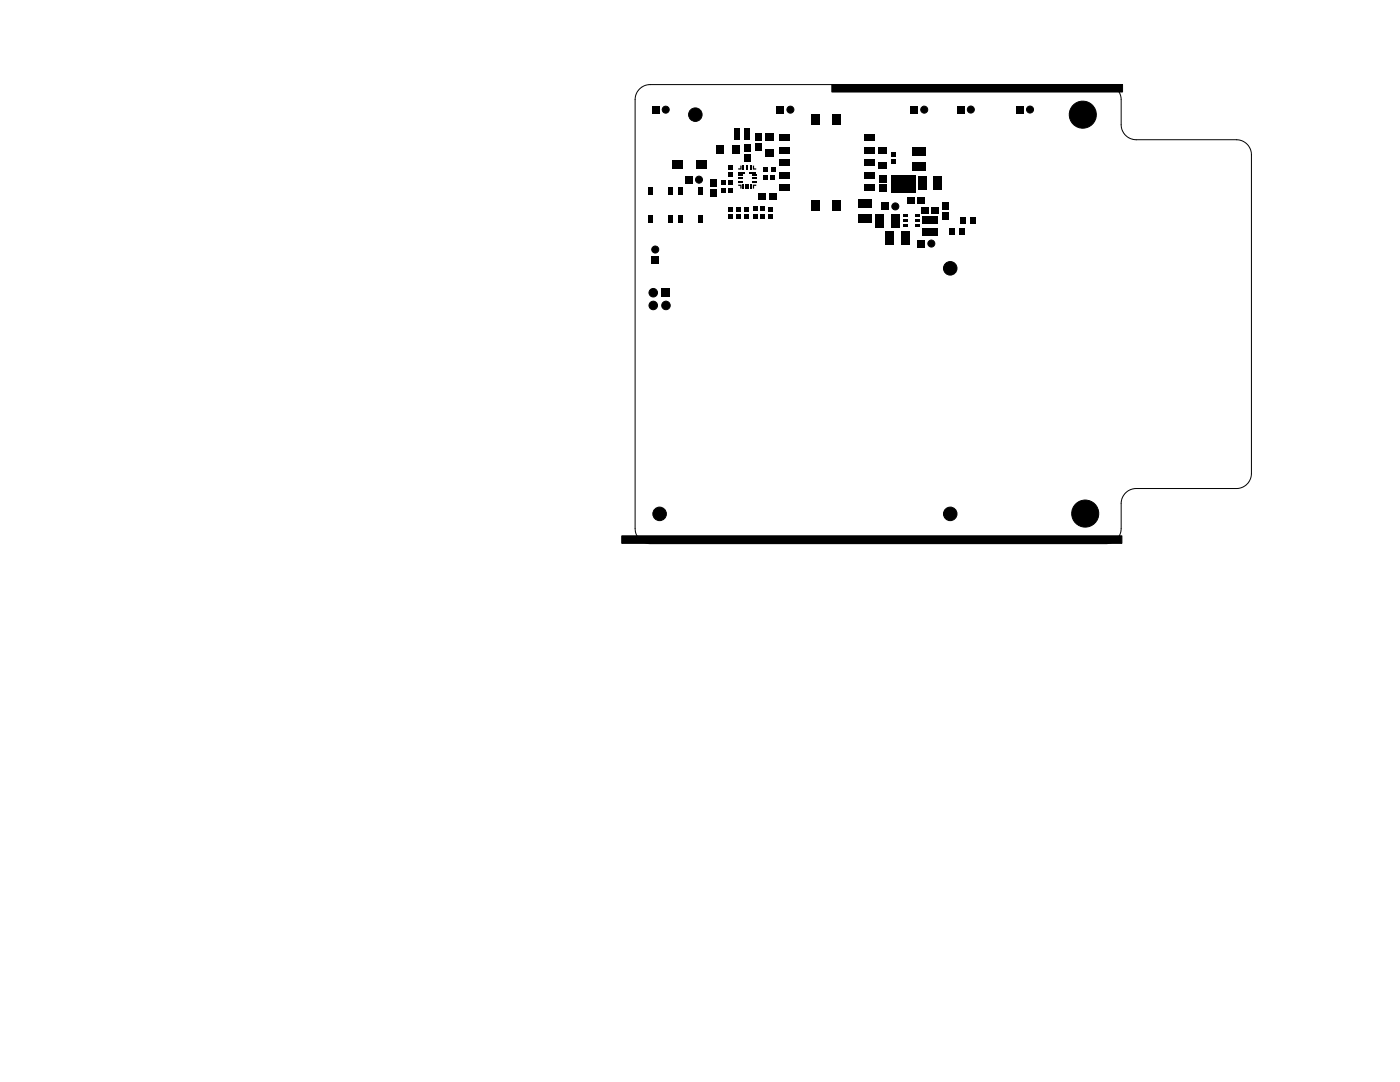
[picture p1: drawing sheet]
<svg xmlns="http://www.w3.org/2000/svg" width="279mm" height="216mm" viewBox="0 0 279 216" stroke-linecap="round" stroke-linejoin="round" font-family="sans-serif">
<g fill="#000" stroke="#000" stroke-width=".2">
<path d="M166 16.9h58v1.5h-58zM124.1 106.9h99.8v1.5h-99.8z"/>
<circle cx="132.9" cy="21.9" r=".7"/>
<circle cx="138.8" cy="22.9" r="1.35"/>
<circle cx="139.5" cy="35.8" r=".7"/>
<circle cx="157.7" cy="21.9" r=".7"/>
<circle cx="184.5" cy="21.9" r=".7"/>
<circle cx="193.7" cy="21.9" r=".7"/>
<circle cx="205.6" cy="21.9" r=".7"/>
<circle cx="216.1" cy="22.9" r="2.7"/>
<circle cx="216.1" cy="22.9" r="1.55"/>
<circle cx="130.4" cy="58.4" r=".85"/>
<circle cx="130.8" cy="49.8" r=".7"/>
<circle cx="178.7" cy="41.2" r=".7"/>
<circle cx="185.9" cy="48.6" r=".7"/>
<circle cx="189.6" cy="53.5" r="1.35"/>
<circle cx="130.4" cy="60.9" r=".85"/>
<circle cx="132.9" cy="60.9" r=".85"/>
<circle cx="131.6" cy="102.5" r="1.35"/>
<circle cx="189.6" cy="102.5" r="1.35"/>
<circle cx="216.6" cy="102.5" r="2.7"/>
<circle cx="216.6" cy="102.5" r="1.55"/>
</g>
<g fill="#000">
<path d="M130.2 21.2h1.4v1.4h-1.4zM129.4 37.3h.9v1.5h-.9zM134.2 32h2.1v1.6h-2.1zM133.4 37.3h.9v1.5h-.9zM135.2 37.3h1v1.5h-1zM136.8 35.2h1.4v1.4h-1.4zM139.2 37.3h1v1.5h-1zM139 32h2.1v1.6h-2.1zM141.8 37.7h1.3v1.5h-1.3zM141.8 35.7h1.3v1.5h-1.3zM143.9 37.7h.9v.8h-.9zM143 28.9h1.5v1.8h-1.5z"/>
<path d="M143.9 36.1h.8v.8h-.8zM145.5 37.7h.8v.8h-.8zM145.4 36.1h.8v.8h-.8zM145.4 34.5h.9v.8h-.9zM145.4 33.1h.9v.8h-.9zM147.3 34.3h1.3v.3h-1.3zM147.3 34.8h.8v.3h-.8zM147.3 35.5h.8v.2h-.8zM147.3 36.1h.8v.3h-.8zM146.7 25.7h1v2.2h-1zM146.2 28.9h1.5v1.8h-1.5zM147.7 33h.3v.8h-.7v-.2h.4z"/>
<path d="M147.3 36.8h.7v.8h-.3v-.5h-.4zM148.2 36.8h.3v.8h-.3zM148.2 33h.3v.8h-.3zM148.7 36.8h.3v.8h-.3zM149 33h.2v.8h-.2zM149.2 36.8h.3v.8h-.3zM148.5 25.7h1v2.2h-1zM149.6 34.3h1.3v.3h-1.3zM148.6 30.7h1.3v1.5h-1.3zM148.6 28.7h1.3v1.5h-1.3zM149.7 36.8h.3v.8h-.3zM149.7 33h.3v.8h-.3z"/>
<path d="M150.1 36.1h.8v.3h-.8zM150.1 35.5h.8v.2h-.8zM150.1 34.8h.8v.3h-.8zM150.2 33h.3v.6h.4v.2h-.7zM150.2 36.8h.7v.3h-.4v.5h-.3zM150.7 28.7h1.3v1.4h-1.3zM150.7 26.7h1.3v1.4h-1.3zM152.4 35h.8v.9h-.8zM151.5 38.6h1.4v1.4h-1.4zM152.4 33.4h.9v.8h-.9zM153.8 35h.8v.9h-.8zM152.7 29.8h1.8v1.5h-1.8z"/>
<path d="M152.7 26.7h1.8v1.4h-1.8zM154 33.4h.8v.8h-.8zM153.5 38.6h1.4v1.4h-1.4zM155 21.2h1.4v1.4h-1.4zM155.5 36.8h2v1.3h-2zM155.5 34.3h2v1.3h-2zM155.5 31.8h2v1.3h-2zM155.5 29.3h2v1.3h-2zM155.5 26.8h2v1.3h-2zM161.8 22.8h1.8v2.1h-1.8zM166 22.8h1.8v2.1h-1.8zM171.3 39.8h2.7v1.6h-2.7z"/>
<path d="M172.5 26.8h2v1.3h-2zM172.5 29.3h2v1.3h-2zM172.5 31.8h2v1.3h-2zM172.5 34.3h2v1.3h-2zM172.5 36.8h2v1.3h-2zM175.5 35h1.4v1.4h-1.4zM175.5 36.9h1.4v1.4h-1.4zM175.3 32.3h1.7v1.3h-1.7zM175.3 29.4h1.7v1.2h-1.7zM177.8 34.9h4.9v3.4h-4.9zM177.9 30.4h.9v.8h-.9zM177.9 31.8h.9v.8h-.9z"/>
<path d="M181.8 21.2h1.4v1.4h-1.4zM183.3 35.2h1.6v2.7h-1.6zM182.1 32.4h2.7v1.7h-2.7zM182.1 29.4h2.7v1.6h-2.7zM186.3 35.2h1.6v2.7h-1.6zM191.1 21.2h1.4v1.4h-1.4zM202.9 21.2h1.4v1.4h-1.4zM129.4 42.8h.9v1.6h-.9zM130.1 51.1h1.4v1.4h-1.4zM132.1 57.6h1.7v1.7h-1.7zM133.4 42.8h.9v1.6h-.9zM135.2 42.8h1v1.6h-1z"/>
<path d="M139.2 42.8h1v1.6h-1zM145.4 42.9h.9v.8h-.9zM145.4 41.4h.9v.8h-.9zM147 42.9h.9v.8h-.9zM147 41.4h.9v.8h-.9zM148.6 41.5h.9v.8h-.9zM148.6 42.9h.9v.8h-.9zM150.3 41.1h.8v.9h-.8zM150.4 42.8h.8v.9h-.8zM151.8 42.8h.8v.9h-.8zM151.8 41.1h.8v.9h-.8zM153.4 42.8h.8v.8h-.8z"/>
<path d="M153.4 41.3h.8v.8h-.8zM161.8 39.9h1.8v2.2h-1.8zM166 39.9h1.8v2.2h-1.8zM171.3 42.8h2.7v1.6h-2.7zM176 40.5h1.4v1.4h-1.4zM174.8 42.8h1.6v2.7h-1.6zM176.8 46.1h1.6v2.7h-1.6zM177.8 42.8h1.7v2.7h-1.7zM180.3 42.8h.8v.5h-.8zM180.3 43.7h.8v.6h-.8zM180.3 44.7h.8v.5h-.8zM181.2 39.3h1.4v1.4h-1.4z"/>
<path d="M179.8 46.1h1.6v2.7h-1.6zM182.7 44.7h.8v.5h-.8zM182.7 43.7h.8v.6h-.8zM182.7 42.8h.8v.5h-.8zM183.2 39.3h1.4v1.4h-1.4zM183.2 47.9h1.4v1.4h-1.4zM183.9 41.3h1.4v1.4h-1.4zM184.1 43.2h3.1v1.5h-3.1zM184.1 45.5h3.1v1.5h-3.1zM185.9 41.3h1.4v1.4h-1.4zM188 42.4h1.3v1.4h-1.3zM188 40.4h1.3v1.4h-1.3z"/>
<path d="M189.4 45.5h1.1v1.4h-1.1zM191.7 43.4h1.1v1.3h-1.1zM191.4 45.5h1.1v1.4h-1.1zM193.7 43.4h1.1v1.3h-1.1z"/>
</g>
<path d="M127.6 17.8a3 3 0 0 1 2.2-.9h90.9a3 3 0 0 1 3.1 3v5a3 3 0 0 0 3 3h20a3 3 0 0 1 3 3v63.6a3 3 0 0 1-3 3h-20a3 3 0 0 0-3 3v5a3 3 0 0 1-3.1 3h-90.9a3 3 0 0 1-3.1-3l.1-85.6a3 3 0 0 1 .8-2.1z" fill="none" stroke="#000" stroke-width=".2"/>
</svg>
